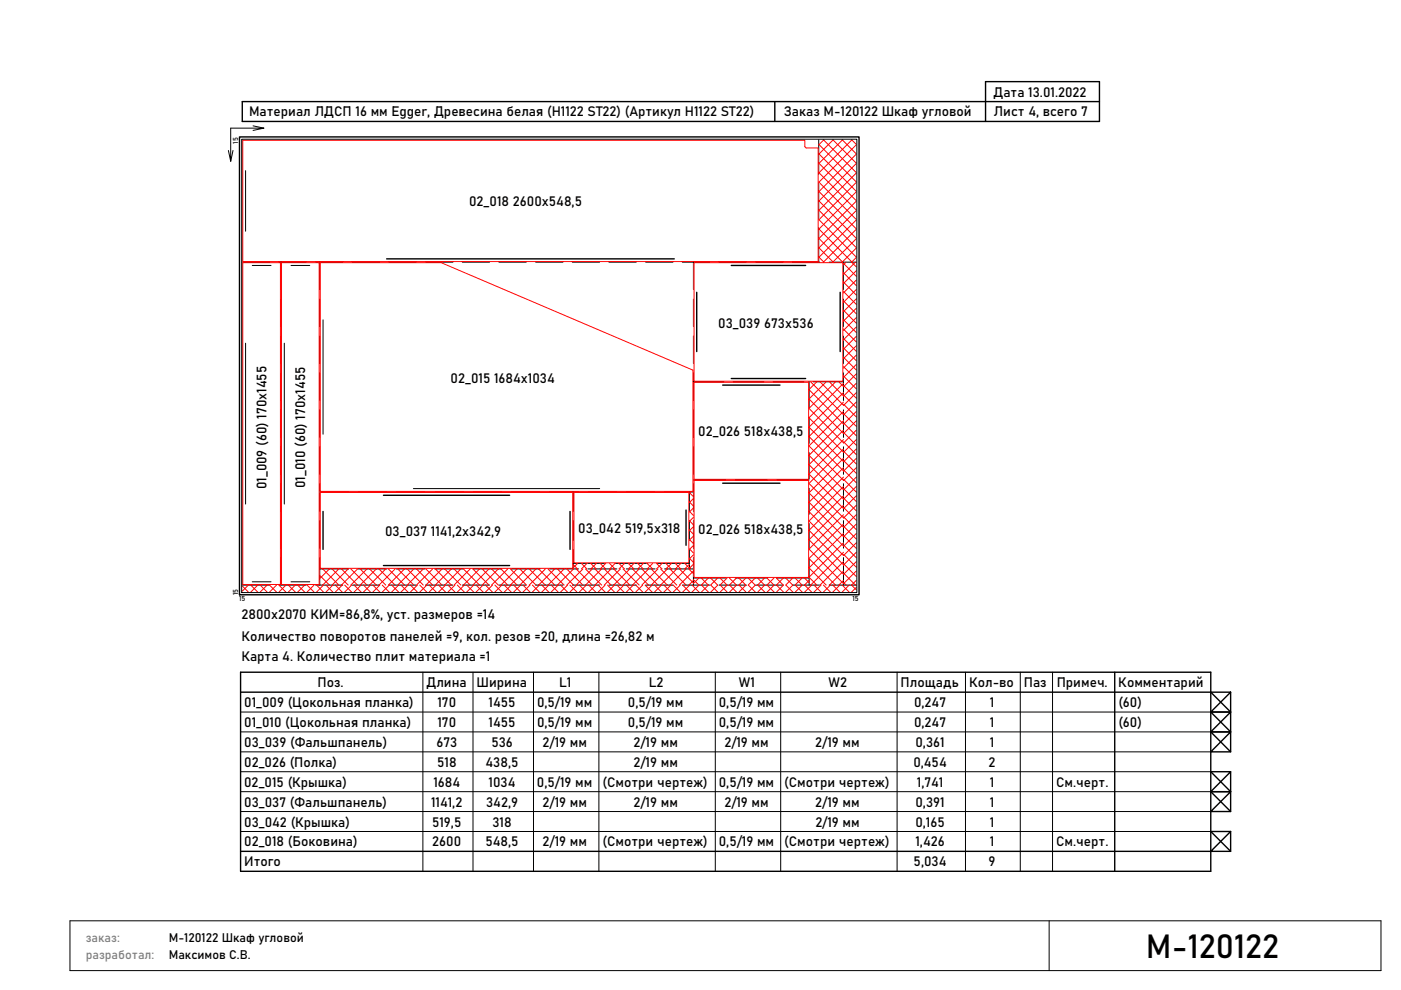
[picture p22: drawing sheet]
<svg xmlns="http://www.w3.org/2000/svg" width="297mm" height="210mm" viewBox="0 0 297 210" stroke-linecap="round" stroke-linejoin="round" font-family="sans-serif">
<defs><g id="words">
<text font-size="7" x="243" y="203.1">М-120122</text>
<g font-size="2.9">
<text x="210.6" y="20.5">Дата 13.01.2022</text>
<text x="52.8" y="24.7">Материал ЛДСП 16 мм Egger, Древесина белая (H1122 ST22) (Артикул H1122 ST22)</text>
<text x="166.2" y="24.7">Заказ М-120122 Шкаф угловой</text>
<text x="210.6" y="24.7">Лист 4, всего 7</text>
<text x="99.5" y="43.8">02_018 2600x548,5</text>
<text x="152.3" y="69.5">03_039 673x536</text>
<text x="95.5" y="81.3">02_015 1684x1034</text>
<text x="148.1" y="92.5">02_026 518x438,5</text>
<text x="56.5" y="103.8" transform="rotate(-90 56.5 103.8)">01_009 (60) 170x1455</text>
<text x="64.7" y="103.5" transform="rotate(-90 64.7 103.5)">01_010 (60) 170x1455</text>
<text x="81.7" y="113.6">03_037 1141,2x342,9</text>
<text x="122.6" y="113.1">03_042 519,5x318</text>
<text x="148.1" y="113.3">02_026 518x438,5</text>
<text x="51.2" y="131.2">2800x2070 КИМ=86,8%, уст. размеров =14</text>
<text x="51.2" y="135.9">Количество поворотов панелей =9, кол. резов =20, длина =26,82 м</text>
<text x="51.2" y="140.1">Карта 4. Количество плит материала =1</text>
<text x="51.8" y="150">01_009 (Цокольная планка)</text>
<text x="67.3" y="145.8">Поз.</text>
<text x="90.4" y="145.8">Длина</text>
<text x="92.7" y="150">170</text>
<text x="101" y="145.8">Ширина</text>
<text x="103.6" y="150">1455</text>
<text x="113.9" y="150">0,5/19 мм</text>
<text x="118.5" y="145.8">L1</text>
<text x="133.1" y="150">0,5/19 мм</text>
<text x="137.5" y="145.8">L2</text>
<text x="152.4" y="150">0,5/19 мм</text>
<text x="156.7" y="145.8">W1</text>
<text x="175.7" y="145.8">W2</text>
<text x="190.9" y="145.8">Площадь</text>
<text x="193.8" y="150">0,247</text>
<text x="205.5" y="145.8">Кол-во</text>
<text x="209.8" y="150">1</text>
<text x="217.1" y="145.8">Паз</text>
<text x="224" y="145.8">Примеч.</text>
<text x="237.1" y="145.8">Комментарий</text>
<text x="237.1" y="150">(60)</text>
<text x="51.8" y="154.2">01_010 (Цокольная планка)</text>
<text x="92.7" y="154.2">170</text>
<text x="103.6" y="154.2">1455</text>
<text x="113.9" y="154.2">0,5/19 мм</text>
<text x="133.1" y="154.2">0,5/19 мм</text>
<text x="152.4" y="154.2">0,5/19 мм</text>
<text x="193.8" y="154.2">0,247</text>
<text x="209.9" y="154.2">1</text>
<text x="237.1" y="154.2">(60)</text>
<text x="51.8" y="158.4">03_039 (Фальшпанель)</text>
<text x="92.5" y="158.4">673</text>
<text x="104.2" y="158.4">536</text>
<text x="115" y="158.4">2/19 мм</text>
<text x="134.3" y="158.4">2/19 мм</text>
<text x="153.6" y="158.4">2/19 мм</text>
<text x="172.9" y="158.4">2/19 мм</text>
<text x="194.1" y="158.4">0,361</text>
<text x="209.8" y="158.4">1</text>
<text x="51.8" y="166.9">02_015 (Крышка)</text>
<text x="51.8" y="162.6">02_026 (Полка)</text>
<text x="91.9" y="166.9">1684</text>
<text x="92.7" y="162.6">518</text>
<text x="102.9" y="162.6">438,5</text>
<text x="103.6" y="166.9">1034</text>
<text x="113.8" y="166.9">0,5/19 мм</text>
<text x="127.7" y="166.9">(Смотри чертеж)</text>
<text x="134.3" y="162.6">2/19 мм</text>
<text x="152.4" y="166.9">0,5/19 мм</text>
<text x="166.3" y="166.9">(Смотри чертеж)</text>
<text x="193.7" y="162.6">0,454</text>
<text x="194.4" y="166.9">1,741</text>
<text x="209.6" y="162.6">2</text>
<text x="209.8" y="166.9">1</text>
<text x="223.9" y="166.9">См.черт.</text>
<text x="51.8" y="171.1">03_037 (Фальшпанель)</text>
<text x="91.4" y="171.1">1141,2</text>
<text x="103.1" y="171.1">342,9</text>
<text x="115.1" y="171.1">2/19 мм</text>
<text x="134.3" y="171.1">2/19 мм</text>
<text x="153.6" y="171.1">2/19 мм</text>
<text x="172.9" y="171.1">2/19 мм</text>
<text x="194.1" y="171.1">0,391</text>
<text x="209.8" y="171.1">1</text>
<text x="51.8" y="175.3">03_042 (Крышка)</text>
<text x="51.8" y="179.5">02_018 (Боковина)</text>
<text x="91.6" y="175.3">519,5</text>
<text x="91.6" y="179.5">2600</text>
<text x="102.9" y="179.5">548,5</text>
<text x="104.4" y="175.3">318</text>
<text x="115" y="179.5">2/19 мм</text>
<text x="127.7" y="179.5">(Смотри чертеж)</text>
<text x="152.4" y="179.5">0,5/19 мм</text>
<text x="166.3" y="179.5">(Смотри чертеж)</text>
<text x="172.9" y="175.3">2/19 мм</text>
<text x="194.1" y="175.3">0,165</text>
<text x="194.1" y="179.5">1,426</text>
<text x="209.8" y="175.3">1</text>
<text x="209.8" y="179.5">1</text>
<text x="223.9" y="179.5">См.черт.</text>
<text x="51.8" y="183.7">Итого</text>
<text x="193.7" y="183.7">5,034</text>
<text x="209.6" y="183.7">9</text>
</g>
<g font-size="2.6" fill="#808080">
<text x="18.2" y="203.3">разработал:</text>
<text x="18.2" y="199.8">заказ:</text>
</g>
<g font-size="2.6">
<text x="35.8" y="199.8">М-120122 Шкаф угловой</text>
<text x="35.8" y="203.3">Максимов С.В.</text>
</g>
<g font-size="1.5">
<text x="50.5" y="30.4" transform="rotate(-90 50.5 30.4)">15</text>
<text x="50.5" y="126.3" transform="rotate(-90 50.5 126.3)">15</text>
<text x="50.7" y="127.5">15</text>
<text x="180.8" y="127.5">15</text>
</g>
</g></defs>
<g fill="none" stroke="#000" stroke-width=".21">
<path d="M49.4 31.9l-.5 2.3M51.2 29.5h130.5v96.2h-130.5zM52.1 36.2v12.8M53.7 26.7l2.2 .5M53.7 27.7l2.2-.5h-7v7l-.5-2.3M173.6 29.6v7.4M173.6 38.9v7.4M51.4 55.6h5.7M53.5 56.3h4M59.1 55.6h5.8M59.6 55.6v5.8M61.7 56.3h4"/>
<path d="M66.9 55.6h5.8M67.8 55.6v5.8M74.7 55.6h5.8M82.5 55.6h5.7M90.3 55.6h5.7M98 55.6h5.8M105.8 55.6h5.8M113.6 55.6h5.8M121.3 55.6h5.8M129.1 55.6h5.8M136.9 55.6h5.8M144.7 55.6h5.7"/>
<path d="M147 55.6v5.8M152.5 55.6h5.7M160.2 55.6h5.8M168 55.6h5.8M173.6 48.3v7.3M175.8 55.6h5.7M178.8 55.6v5.8M52.1 72.8v34.1M59.6 63.4v5.9M59.6 71.3v5.8M59.6 79.1v5.8M60.3 72.8v34.1"/>
<path d="M67.8 63.4v5.9M67.8 71.3v5.8M67.8 79.1v5.8M68.5 67.8v24.3M147 63.4v5.9M147 71.3v5.8M147 79.1v5.8M178.8 63.4v5.9M178.8 71.3v5.8M178.8 79.1v5.8M59.6 86.9v5.9M59.6 94.8v5.8"/>
<path d="M67.8 86.9v5.9M67.8 94.8v5.8M147 86.9v5.9M147 94.8v5.8M147 81h6.5M155.5 81h6.4M163.9 81h6.5M171.6 81v5.5M171.6 88.5v5.5M171.6 96v5.5M172.4 81h6.4M178.8 86.9v5.9"/>
<path d="M178.8 94.8v5.8M59.6 102.6v5.8M59.6 110.4v5.9M59.6 118.3v5.8M67.8 102.6v5.8M67.8 110.4v5.9M67.8 118.3v5.8M67.8 104.4h6.1M75.9 104.4h6.1M84 104.4h6.2M87.6 103.6h39.5M92.2 104.4h6.1"/>
<path d="M100.3 104.4h6.1M108.4 104.4h6.1M116.5 104.4h6.2M121.6 119.5h6.8M121.6 104.4v4.1M121.6 110.4v4.2M121.6 116.6v4.1M124.6 104.4h6.2M130.4 119.5h6.9M132.8 104.4h6.1M139.3 119.5h6.9M140.9 104.4h6.1"/>
<path d="M146.2 104.4v4.1M146.2 110.4v4.2M146.2 116.6v4.1M147 101.8h6.9M147 102.6v5.8M147 110.4v5.9M147 118.3v5.8M155.9 101.8h6.8M164.7 101.8h6.9M171.6 103.5v5.6M171.6 111.1v5.5M171.6 118.6v5.5"/>
<path d="M178.8 102.6v5.8M178.8 110.4v5.9M178.8 118.3v5.8M51.4 124.1h5.7M53.5 123.4h4M59.1 124.1h5.8M61.7 123.4h4M66.9 124.1h5.8M67.8 120.7h6.1M74.7 124.1h5.8M75.9 120.7h6.1M82.5 124.1h5.7"/>
<path d="M84 120.7h6.2M90.3 124.1h5.7M92.2 120.7h6.1M98 124.1h5.8M100.3 120.7h6.1M105.8 124.1h5.8M108.4 120.7h6.1M113.6 124.1h5.8M116.5 120.7h6.2M121.3 124.1h5.8M124.6 120.7h6.2M129.1 124.1h5.8"/>
<path d="M132.8 120.7h6.1M136.9 124.1h5.8M140.9 120.7h6.1M144.7 124.1h5.7M147 122.6h6.9M152.5 124.1h5.7M155.9 122.6h6.8M160.2 124.1h5.8M164.7 122.6h6.9M168 124.1h5.8M175.8 124.1h5.7M51 151h205.7"/>
<path d="M51 155.2h205.7M51 159.5h205.7M89.7 142.6v42.2M100.3 142.6v42.2M113.1 142.6v42.2M127 142.6v42.2M151.7 142.6v42.2M165.5 142.6v42.2M190.2 142.6v42.2M204.7 142.6v42.2M216.3 142.6v42.2M223.2 142.6v42.2"/>
<path d="M51 163.7h205.7M51 167.9h205.7M51 172.1h205.7M51 176.4h205.7M14.8 195.3h278v10.6h-278zM222.4 195.3v10.6"/>
</g>
<g fill="none" stroke="#f00" stroke-width=".21">
<path d="M51.5 29.8h119.1v1.3l.3 .3h2.6v24.1h-122zM173.6 30.6l7.9 8M173.6 34.6l7.9 8M173.6 38.6l7.9 7.9M173.6 32.6l7.9 8M173.6 36.6l7.9 8M174.6 29.6l6.9 7M174.7 29.6l-1.1 1.1M176.6 29.6l4.9 5M176.7 29.6l-3.1 3.1M178.6 29.6l2.9 3M178.7 29.6l-5.1 5.1"/>
<path d="M180.5 29.6l1 1M180.7 29.6l-7.1 7.1M181.5 36.7l-7.9 8M181.5 32.7l-7.9 8M181.5 38.7l-7.9 8M181.5 34.7l-7.9 8M181.5 30.7l-7.9 8M51.5 55.7h8v68.3h-8zM59.7 55.7h8v68.3h-8zM67.9 55.7h25.6l53.4 22.8v25.7h-79zM147.1 55.7h31.6v25.2h-31.6zM173.6 50.5l5.1 5.1"/>
<path d="M173.6 54.5l1.1 1.1M173.6 42.6l7.9 7.9M173.6 46.5l7.9 8M173.6 40.6l7.9 7.9M173.6 44.6l7.9 7.9M173.6 48.5l7.1 7.1M173.6 52.5l3.1 3.1M178.8 57.8l2.7 2.8M178.8 55.9l2.7 2.7M178.8 59.8l2.7 2.8M179.4 55.6l-.6 .6M181.4 55.6l-2.6 2.5"/>
<path d="M181.5 50.6l-4.9 5M181.5 52.6l-2.9 3M181.5 48.6l-6.9 7M181.5 44.7l-7.9 7.9M181.5 40.7l-7.9 7.9M181.5 46.7l-7.9 7.9M181.5 42.7l-7.9 7.9M181.5 54.6l-1 1 1 1M181.5 57.4l-2.7 2.7M181.5 59.4l-2.7 2.7M178.8 61.8l2.7 2.8M178.8 65.8l2.7 2.7"/>
<path d="M178.8 69.8l2.7 2.7M178.8 73.8l2.7 2.7M178.8 77.8l2.7 2.7M178.8 63.8l2.7 2.7M178.8 67.8l2.7 2.7M178.8 71.8l2.7 2.7M178.8 75.8l2.7 2.7M178.8 79.8l2.7 2.7M181.5 77.3l-2.7 2.8M181.5 73.3l-2.7 2.8M181.5 69.4l-2.7 2.7M181.5 65.4l-2.7 2.7"/>
<path d="M181.5 61.4l-2.7 2.7M181.5 79.3l-2.7 2.7M181.5 75.3l-2.7 2.8M181.5 71.4l-2.7 2.7M181.5 67.4l-2.7 2.7M181.5 63.4l-2.7 2.7M147.1 81.1h24.3v20.6h-24.3zM171.6 84.7l7.2 7.2M171.6 88.6l7.2 7.3M171.6 92.6l7.2 7.3M171.6 96.6l7.2 7.3M171.6 82.7l7.2 7.2"/>
<path d="M171.6 86.7l7.2 7.2M171.6 90.6l7.2 7.3M171.6 94.6l7.2 7.3M171.6 98.6l7.2 7.3M171.9 81l6.9 6.9M173.2 81l-1.6 1.6M173.9 81l4.9 5M175.2 81l-3.6 3.6M175.8 81l3 3M177.2 81l-5.6 5.6M177.8 81l1 1M178.8 83.3l-7.2 7.3"/>
<path d="M178.8 99.2l-7.2 7.3M178.8 95.2l-7.2 7.3M178.8 91.2l-7.2 7.3M178.8 87.3l-7.2 7.3M178.8 81.7l2.7 2.8M178.8 85.7l2.7 2.7M178.8 89.7l2.7 2.7M178.8 93.7l2.7 2.7M178.8 97.7l2.7 2.7M178.8 89.3l-7.2 7.2M178.8 85.3l-7.2 7.3M178.8 81.3l-7.2 7.3"/>
<path d="M178.8 97.2l-7.2 7.3M178.8 93.2l-7.2 7.3M178.8 83.7l2.7 2.7M178.8 87.7l2.7 2.7M178.8 91.7l2.7 2.7M178.8 95.7l2.7 2.7M178.8 99.7l2.7 2.7M181.5 97.2l-2.7 2.7M181.5 93.2l-2.7 2.8M181.5 89.3l-2.7 2.7M181.5 85.3l-2.7 2.7M181.5 81.3l-2.7 2.7"/>
<path d="M181.5 99.2l-2.7 2.7M181.5 95.2l-2.7 2.8M181.5 91.2l-2.7 2.8M181.5 87.3l-2.7 2.7M181.5 83.3l-2.7 2.7M67.9 104.5h53.5v16h-53.5zM121.6 119.8l.8 .9M121.7 104.5h24.3v14.9h-24.3zM122.4 119.5l-.8 .9M123.3 119.5l1.1 1.2M124.4 119.5l-1.1 1.2M125.3 119.5l1.1 1.2"/>
<path d="M126.4 119.5l-1.1 1.2M127.3 119.5l1.1 1.2M128.4 119.5l-1.1 1.2M129.2 119.5l1.2 1.2M130.4 119.5l-1.2 1.2M131.2 119.5l1.2 1.2M132.4 119.5l-1.2 1.2M133.2 119.5l1.2 1.2M134.4 119.5l-1.2 1.2M135.2 119.5l1.2 1.2M136.4 119.5l-1.2 1.2M137.2 119.5l1.2 1.2"/>
<path d="M138.4 119.5l-1.2 1.2M139.2 119.5l1.2 1.2M140.4 119.5l-1.2 1.2M141.2 119.5l1.2 1.2M142.4 119.5l-1.2 1.2M143.2 119.5l1.2 1.2M144.4 119.5l-1.2 1.2M145.2 119.5l1 1M146.2 119.7l-1 1M146.2 104.5l.8 .8M146.2 108.5l.8 .8M146.2 112.4l.8 .9"/>
<path d="M146.2 116.4l.8 .9M146.2 106.5l.8 .8M146.2 110.4l.8 .9M146.2 114.4l.8 .9M146.2 118.4l.8 .9M146.4 104.4l-.2 .2M147 117.7l-.8 .8M147 113.7l-.8 .9M147 109.7l-.8 .9M147 105.7l-.8 .9M147 119.7l-.8 .8M147 115.7l-.8 .8"/>
<path d="M147 111.7l-.8 .9M147 107.7l-.8 .9M147.1 101.9h24.3v20.6h-24.3zM171.6 118.5l5.6 5.6M171.6 100.6l7.2 7.2M171.6 104.6l7.2 7.2M171.6 108.5l7.2 7.3M171.6 112.5l7.2 7.3M171.6 116.5l7.2 7.3M171.6 102.6l7.2 7.2M171.6 106.6l7.2 7.2M171.6 110.5l7.2 7.3 2.7-2.7"/>
<path d="M171.6 114.5l7.2 7.3M178.8 115.1l-7.2 7.3M178.8 111.2l-7.2 7.2M178.8 107.2l-7.2 7.2M178.8 103.2l-7.2 7.3M178.8 101.6l2.7 2.8M178.8 105.6l2.7 2.8M178.8 109.6l2.7 2.7M178.8 113.6l2.7 2.7M178.8 117.6l2.7 2.7M178.8 119.1l-4.9 5M178.8 117.1l-6.9 7"/>
<path d="M178.8 113.2l-7.2 7.2M178.8 109.2l-7.2 7.2M178.8 105.2l-7.2 7.3M178.8 101.2l-7.2 7.3M178.8 103.6l2.7 2.8M178.8 107.6l2.7 2.7M178.8 111.6l2.7 2.7M178.8 115.6l2.7 2.7M178.8 119.5l2.7 2.8M181.5 117.1l-2.7 2.7M181.5 113.2l-2.7 2.7M181.5 109.2l-2.7 2.7"/>
<path d="M181.5 105.2l-2.7 2.7M181.5 101.2l-2.7 2.7M181.5 119.1l-2.7 2.7M181.5 111.2l-2.7 2.7M181.5 107.2l-2.7 2.7M181.5 103.2l-2.7 2.7M51.4 124.3l1.3 1.3M52.7 124.1l-1.3 1.3M53.2 124.1l1.4 1.5M54.6 124.1l-1.4 1.5M55.2 124.1l1.4 1.5M56.6 124.1l-1.4 1.5"/>
<path d="M57.1 124.1l1.5 1.5M58.6 124.1l-1.5 1.5M59.1 124.1l1.5 1.5M60.6 124.1l-1.5 1.5M61.1 124.1l1.5 1.5M62.6 124.1l-1.5 1.5M63.1 124.1l1.5 1.5M64.6 124.1l-1.5 1.5M65.1 124.1l1.5 1.5M66.6 124.1l-1.5 1.5M67.1 124.1l1.5 1.5M67.8 124l.1 .1"/>
<path d="M67.8 122l2 2.1M67.9 120.7h-.1M68.4 120.7l3.4 3.4M68.6 124.1l-1.5 1.5M69.1 124.1l1.5 1.5M69.8 120.7l-2 2M70.4 120.7l3.4 3.4M70.6 124.1l-1.5 1.5M71.1 124.1l1.5 1.5M71.8 120.7l-3.4 3.4M72.4 120.7l3.4 3.4M72.6 124.1l-1.5 1.5"/>
<path d="M73.1 124.1l1.4 1.5M73.8 120.7l-3.4 3.4M74.4 120.7l3.4 3.4M74.5 124.1l-1.4 1.5M75.1 124.1l1.5 1.5M75.8 120.7l-3.4 3.4M76.4 120.7l3.4 3.4M76.6 124.1l-1.5 1.5M77.1 124.1l1.4 1.5M77.8 120.7l-3.4 3.4M78.4 120.7l3.4 3.4M78.5 124.1l-1.4 1.5"/>
<path d="M79.1 124.1l1.4 1.5M79.8 120.7l-3.4 3.4M80.3 120.7l3.5 3.4M80.5 124.1l-1.4 1.5M81 124.1l1.5 1.5M81.8 120.7l-3.4 3.4M82.3 120.7l3.5 3.4M82.5 124.1l-1.5 1.5M83 124.1l1.5 1.5M83.8 120.7l-3.5 3.4M84.3 120.7l3.5 3.4M84.5 124.1l-1.5 1.5"/>
<path d="M85 124.1l1.5 1.5M85.8 120.7l-3.5 3.4M86.3 120.7l3.4 3.4M86.5 124.1l-1.5 1.5M87 124.1l1.5 1.5M87.8 120.7l-3.5 3.4M88.3 120.7l3.4 3.4M88.5 124.1l-1.5 1.5M89 124.1l1.5 1.5M89.7 120.7l-3.4 3.4M90.3 120.7l3.4 3.4M90.5 124.1l-1.5 1.5"/>
<path d="M91 124.1l1.5 1.5M91.7 120.7l-3.4 3.4M92.3 120.7l3.4 3.4M92.5 124.1l-1.5 1.5M93 124.1l1.5 1.5M93.7 120.7l-3.4 3.4M94.3 120.7l3.4 3.4M94.5 124.1l-1.5 1.5M95 124.1l1.5 1.5M95.7 120.7l-3.4 3.4M96.3 120.7l3.4 3.4M96.5 124.1l-1.5 1.5"/>
<path d="M97 124.1l1.4 1.5M97.7 120.7l-3.4 3.4M98.3 120.7l3.4 3.4M98.4 124.1l-1.4 1.5M99 124.1l1.4 1.5M99.7 120.7l-3.4 3.4M100.2 120.7l3.5 3.4M100.4 124.1l-1.4 1.5M100.9 124.1l1.5 1.5M101.7 120.7l-3.4 3.4M102.2 120.7l3.5 3.4M102.4 124.1l-1.5 1.5"/>
<path d="M102.9 124.1l1.5 1.5M103.7 120.7l-3.5 3.4M104.2 120.7l3.5 3.4M104.4 124.1l-1.5 1.5M104.9 124.1l1.5 1.5M105.7 120.7l-3.5 3.4M106.2 120.7l3.4 3.4M106.4 124.1l-1.5 1.5M106.9 124.1l1.5 1.5M107.7 120.7l-3.5 3.4M108.2 120.7l3.4 3.4M108.4 124.1l-1.5 1.5"/>
<path d="M108.9 124.1l1.5 1.5M109.6 120.7l-3.4 3.4M110.2 120.7l3.4 3.4M110.4 124.1l-1.5 1.5M110.9 124.1l1.5 1.5M111.6 120.7l-3.4 3.4M112.2 120.7l3.4 3.4M112.4 124.1l-1.5 1.5M112.9 124.1l1.5 1.5M113.6 120.7l-3.4 3.4M114.2 120.7l3.4 3.4M114.4 124.1l-1.5 1.5"/>
<path d="M114.9 124.1l1.5 1.5M115.6 120.7l-3.4 3.4M116.2 120.7l3.4 3.4M116.4 124.1l-1.5 1.5M116.9 124.1l1.4 1.5M117.6 120.7l-3.4 3.4M118.2 120.7l3.4 3.4M118.3 124.1l-1.4 1.5M118.8 124.1l1.5 1.5M119.6 120.7l-3.4 3.4M120.2 120.7l3.4 3.4M120.3 124.1l-1.5 1.5"/>
<path d="M120.8 124.1l1.5 1.5M121.6 120.7l-3.4 3.4M122.1 120.7l3.5 3.4M122.3 124.1l-1.5 1.5M122.8 124.1l1.5 1.5M123.6 120.7l-3.4 3.4M124.1 120.7l3.5 3.4M124.3 124.1l-1.5 1.5M124.8 124.1l1.5 1.5M125.6 120.7l-3.5 3.4M126.1 120.7l3.5 3.4M126.3 124.1l-1.5 1.5"/>
<path d="M126.8 124.1l1.5 1.5M127.6 120.7l-3.5 3.4M128.1 120.7l3.4 3.4M128.3 124.1l-1.5 1.5M128.8 124.1l1.5 1.5M129.6 120.7l-3.5 3.4M130.1 120.7l3.4 3.4M130.3 124.1l-1.5 1.5M130.8 124.1l1.5 1.5M131.5 120.7l-3.4 3.4M132.1 120.7l3.4 3.4M132.3 124.1l-1.5 1.5"/>
<path d="M132.8 124.1l1.5 1.5M133.5 120.7l-3.4 3.4M134.1 120.7l3.4 3.4M134.3 124.1l-1.5 1.5M134.8 124.1l1.5 1.5M135.5 120.7l-3.4 3.4M136.1 120.7l3.4 3.4M136.3 124.1l-1.5 1.5M136.8 124.1l1.5 1.5M137.5 120.7l-3.4 3.4M138.1 120.7l3.4 3.4M138.3 124.1l-1.5 1.5"/>
<path d="M138.8 124.1l1.4 1.5M139.5 120.7l-3.4 3.4M140.1 120.7l3.4 3.4M140.2 124.1l-1.4 1.5M140.8 124.1l1.4 1.5M141.5 120.7l-3.4 3.4M142 120.7l3.5 3.4M142.2 124.1l-1.4 1.5M142.7 124.1l1.5 1.5M143.5 120.7l-3.4 3.4M144 120.7l3 3M144.2 124.1l-1.5 1.5"/>
<path d="M144.7 124.1l1.5 1.5M145.5 120.7l-3.5 3.4M146 120.7l1 1M146.2 120.4l.2 .3M146.2 124.1l-1.5 1.5M146.7 124.1l1.5 1.5M147 122.9l1.2 1.2-1.5 1.5M147 123.1l-1 1M147 121.1l-3 3M148.2 122.6l-1.2 1.2M148.7 122.6l1.5 1.5M148.7 124.1l1.5 1.5"/>
<path d="M150.2 122.6l-1.5 1.5M150.2 124.1l-1.5 1.5M150.7 122.6l1.5 1.5-1.5 1.5M150.7 124.1l1.5 1.5M152.2 122.6l-1.5 1.5M152.7 122.6l1.5 1.5M152.7 124.1l1.5 1.5M154.2 122.6l-1.5 1.5M154.2 124.1l-1.5 1.5M154.6 122.6l1.5 1.5-1.4 1.5M154.7 124.1l1.5 1.5M156.1 122.6l-1.5 1.5"/>
<path d="M156.6 122.6l1.5 1.5M156.7 124.1l1.5 1.5M158.1 122.6l-1.5 1.5M158.2 124.1l-1.5 1.5M158.6 122.6l1.5 1.5-1.4 1.5M160.1 122.6l-1.5 1.5 1.5 1.5M160.6 122.6l1.5 1.5M160.7 124.1l1.4 1.5M162.1 122.6l-1.5 1.5M162.1 124.1l-1.4 1.5M162.6 122.6l1.5 1.5-1.5 1.5M164.1 122.6l-1.5 1.5 1.5 1.5"/>
<path d="M164.6 122.6l1.5 1.5-1.5 1.5M164.6 124.1l1.5 1.5M166.1 122.6l-1.5 1.5M166.6 122.6l1.5 1.5-1.5 1.5M166.6 124.1l1.5 1.5M168.1 122.6l-1.5 1.5M168.6 122.6l1.5 1.5-1.5 1.5M168.6 124.1l1.5 1.5M170.1 122.6l-1.5 1.5M170.6 122.6l1 1M170.6 124.1l1.5 1.5M171.6 123.1l-1 1"/>
<path d="M171.6 122.5l1.6 1.6M171.6 120.5l3.6 3.6M172.1 124.1l-1.5 1.5M172.6 124.1l1.5 1.5M174.1 124.1l-1.5 1.5M174.6 124.1l1.5 1.5M176.1 124.1l-1.5 1.5M176.6 124.1l1.5 1.5M178.1 124.1l-1.5 1.5M178.6 124.1l1.4 1.5M178.8 123.1l-1 1M178.8 121.1l-3 3"/>
<path d="M178.8 123.5l.6 .6M178.8 121.5l2.6 2.6M180 124.1l-1.4 1.5M181.5 123.1l-1 1 1 1M181.5 124.6l-1 1M181.5 121.1l-2.7 2.7"/>
</g>
<g fill="none" stroke="#000" stroke-width=".3">
<path d="M50.8 29h131.3v97.2h-131.3zM164.3 21.5v4.3M233.1 21.5h-181.7v4.3h181.7v-8.5h-24.1v8.5M82 54.9h61M155 56.3h15.8M147.7 62v12.6M178.1 62v12.6M153.2 81.7h12.2M155 80.3h15.8M68.5 108.5v8M81.3 120h26.8M81.3 105.1h26.8"/>
<path d="M120.9 108.5v8M145.5 108.2v7.5M153.2 102.5h12.2M51 142.6h205.7v42.2h-205.7zM51 146.8h205.7M236.3 142.6v42.2M256.7 146.8h4.2v4.2h-4.2l4.2-4.2M256.7 146.8l4.2 4.2-4.2 4.2h4.2v-4.2h-4.2l4.2 4.2-4.2 4.3h4.2v-4.3h-4.2l4.2 4.3M260.9 163.7l-4.2 4.2h4.2v-4.2h-4.2l4.2 4.2-4.2 4.2h4.2v-4.2h-4.2l4.2 4.2M260.9 176.4l-4.2 4.2h4.2v-4.2h-4.2l4.2 4.2M51 180.6h205.7"/>
</g>
<path d="M.8 .4h295.5v209h-295.5z" fill="none" stroke="#fff" stroke-width=".3"/>
<use href="#words"/>
</svg>
